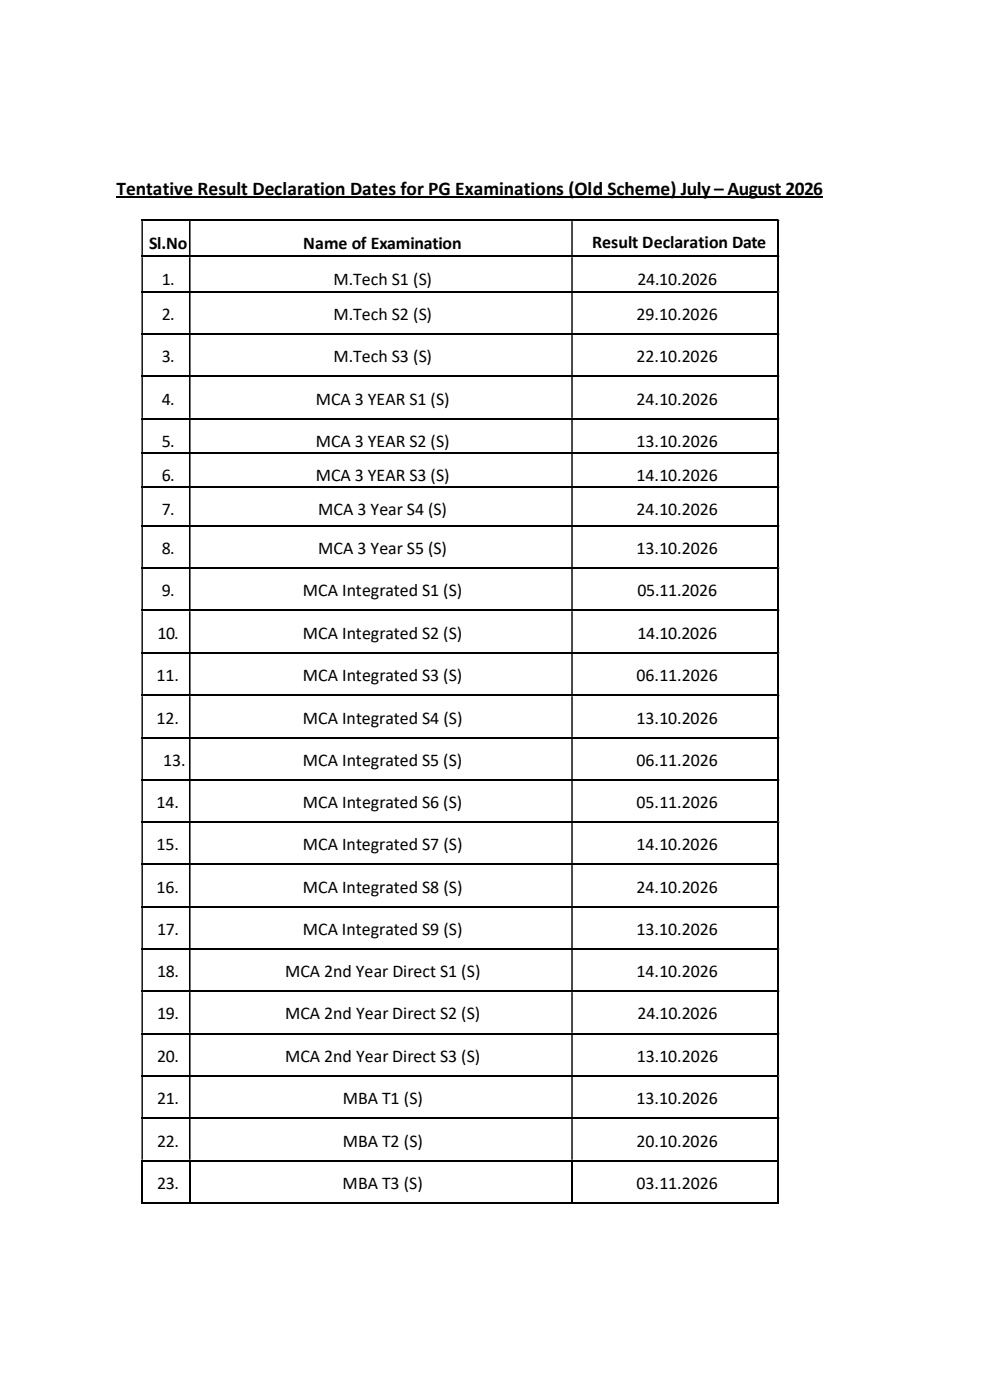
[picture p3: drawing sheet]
<svg xmlns="http://www.w3.org/2000/svg" width="210mm" height="297mm" viewBox="0 0 210 297" stroke-linecap="round" stroke-linejoin="round" font-family="sans-serif">
<defs><g id="words">
<text font-size="4.1" x="24.7" y="41.3">Tentative Result Declaration Dates for PG Examinations (Old Scheme) July – August 2026</text>
<g font-size="3.8">
<text x="31.6" y="52.8">Sl.No</text>
<text x="64.3" y="52.8">Name of Examination</text>
<text x="125.6" y="52.7">Result Declaration Date</text>
<text x="34.3" y="60.4">1.</text>
<text x="70.7" y="60.4">M.Tech S1 (S)</text>
<text x="135.2" y="60.4">24.10.2026</text>
<text x="34.3" y="67.9">2.</text>
<text x="70.7" y="67.9">M.Tech S2 (S)</text>
<text x="135.1" y="67.9">29.10.2026</text>
<text x="34.3" y="76.9">3.</text>
<text x="70.7" y="76.9">M.Tech S3 (S)</text>
<text x="135.1" y="76.9">22.10.2026</text>
<text x="34.3" y="85.9">4.</text>
<text x="67" y="85.9">MCA 3 YEAR S1 (S)</text>
<text x="135" y="85.9">24.10.2026</text>
<text x="34.3" y="94.9">5.</text>
<text x="67" y="94.8">MCA 3 YEAR S2 (S)</text>
<text x="135" y="94.9">13.10.2026</text>
<text x="34.3" y="102.1">6.</text>
<text x="67" y="102">MCA 3 YEAR S3 (S)</text>
<text x="135" y="102.1">14.10.2026</text>
<text x="34.3" y="109.3">7.</text>
<text x="67.5" y="109.3">MCA 3 Year S4 (S)</text>
<text x="135" y="109.3">24.10.2026</text>
<text x="34.3" y="117.6">8.</text>
<text x="67.5" y="117.5">MCA 3 Year S5 (S)</text>
<text x="135" y="117.6">13.10.2026</text>
<text x="34.3" y="126.5">9.</text>
<text x="64.3" y="126.5">MCA Integrated S1 (S)</text>
<text x="135.2" y="126.5">05.11.2026</text>
<text x="33.4" y="135.6">10.</text>
<text x="64.3" y="135.5">MCA Integrated S2 (S)</text>
<text x="135.2" y="135.6">14.10.2026</text>
<text x="33.2" y="144.6">11.</text>
<text x="64.3" y="144.5">MCA Integrated S3 (S)</text>
<text x="135" y="144.6">06.11.2026</text>
<text x="33.2" y="153.5">12.</text>
<text x="64.3" y="153.5">MCA Integrated S4 (S)</text>
<text x="135.1" y="153.5">13.10.2026</text>
<text x="34.6" y="162.5">13.</text>
<text x="64.3" y="162.5">MCA Integrated S5 (S)</text>
<text x="135" y="162.5">06.11.2026</text>
<text x="33.2" y="171.4">14.</text>
<text x="64.3" y="171.4">MCA Integrated S6 (S)</text>
<text x="135" y="171.4">05.11.2026</text>
<text x="33.2" y="180.4">15.</text>
<text x="64.3" y="180.4">MCA Integrated S7 (S)</text>
<text x="135.1" y="180.4">14.10.2026</text>
<text x="33.2" y="189.4">16.</text>
<text x="64.3" y="189.4">MCA Integrated S8 (S)</text>
<text x="135.1" y="189.4">24.10.2026</text>
<text x="33.3" y="198.4">17.</text>
<text x="64.3" y="198.4">MCA Integrated S9 (S)</text>
<text x="135" y="198.4">13.10.2026</text>
<text x="33.3" y="207.3">18.</text>
<text x="60.5" y="207.3">MCA 2nd Year Direct S1 (S)</text>
<text x="135" y="207.3">14.10.2026</text>
<text x="33.3" y="216.3">19.</text>
<text x="60.5" y="216.3">MCA 2nd Year Direct S2 (S)</text>
<text x="135.3" y="216.3">24.10.2026</text>
<text x="33.3" y="225.3">20.</text>
<text x="60.5" y="225.3">MCA 2nd Year Direct S3 (S)</text>
<text x="135.1" y="225.3">13.10.2026</text>
<text x="33.3" y="234.3">21.</text>
<text x="72.7" y="234.3">MBA T1 (S)</text>
<text x="135" y="234.3">13.10.2026</text>
<text x="33.3" y="243.2">22.</text>
<text x="72.7" y="243.2">MBA T2 (S)</text>
<text x="135" y="243.2">20.10.2026</text>
<text x="33.3" y="252.2">23.</text>
<text x="72.7" y="252.2">MBA T3 (S)</text>
<text x="135" y="252.2">03.11.2026</text>
</g>
</g></defs>
<path d="M24.7 41.9h149.8M30 79.8h135M30 138.5h135M30 183.4h135M30 228.3h135M30.2 246.4v9M121.3 246.4v9" fill="none" stroke="#000" stroke-width=".3"/>
<g fill="none" stroke="#000" stroke-width=".34">
<path d="M30 46.7h135M30 54.4h135M165.1 46.9v7.3M165.1 54.6v7.2M30 61.9h135M30 70.9h135M165.1 62.1v8.6M165.1 71.1v8.6M165.1 80v8.6M30 88.8h135M30 96.1h135M165.1 89v6.9"/>
<path d="M165.1 96.2v6.9M30 103.3h135M30 111.5h135M165.1 103.5v7.9M165.1 111.7v8.7M30 120.5h135M30 129.5h135M165.1 120.7v8.6M165.1 129.7v8.7M165.1 138.7v8.7M30 147.5h135M30 156.5h135"/>
<path d="M165.1 147.7v8.6M165.1 156.7v8.6M30 165.4h135M30 174.4h135M165.1 165.6v8.6M165.1 174.6v8.6M30 192.4h135M165.1 183.5v8.7M165.1 192.5v8.7M30 201.3h135M30 210.3h135M30 219.3h135"/>
<path d="M165.1 201.5v8.6M165.1 210.5v8.6M165.1 219.5v8.6M30 237.2h135M165.1 228.4v8.7M165.1 237.4v8.6M30 246.2h135M30 255.2h10.1M40.3 246.4v9M40.4 255.2h80.8M121.5 255.2h43.5M165.1 246.4v9"/>
</g>
<g fill="#000">
<path d="M165 46.6h.3v.3h-.3zM30 46.9h.3v7.3h-.3zM40.1 46.9h.3v7.3h-.3zM121.2 46.9h.3v7.3h-.3z" fill-rule="evenodd"/>
<path d="M165 54.2h.3v.4h-.3zM30 54.6h.3v7.2h-.3zM40.1 54.6h.3v7.2h-.3zM121.2 54.6h.3v7.2h-.3z" fill-rule="evenodd"/>
<path d="M165 61.8h.3v.3h-.3zM30 62.1h.3v8.6h-.3zM40.1 62.1h.3v8.6h-.3zM121.2 62.1h.3v8.6h-.3z" fill-rule="evenodd"/>
<path d="M165 70.7h.3v.4h-.3zM30 71.1h.3v8.6h-.3zM40.1 71.1h.3v8.6h-.3zM121.2 71.1h.3v8.6h-.3z" fill-rule="evenodd"/>
<path d="M165 79.7h.3v.3h-.3zM30 80h.3v8.6h-.3zM40.1 80h.3v8.6h-.3zM121.2 80h.3v8.6h-.3z" fill-rule="evenodd"/>
<path d="M165 88.6h.3v.4h-.3zM30 89h.3v6.9h-.3zM40.1 89h.3v6.9h-.3zM121.2 89h.3v6.9h-.3z" fill-rule="evenodd"/>
<path d="M165 95.9h.3v.3h-.3zM30 96.2h.3v6.9h-.3zM40.1 96.2h.3v6.9h-.3zM121.2 96.2h.3v6.9h-.3z" fill-rule="evenodd"/>
<path d="M165 103.1h.3v.4h-.3zM30 103.5h.3v7.9h-.3zM40.1 103.5h.3v7.9h-.3zM121.2 103.5h.3v7.9h-.3z" fill-rule="evenodd"/>
<path d="M165 111.4h.3v.3h-.3zM30 111.7h.3v8.7h-.3zM40.1 111.7h.3v8.7h-.3zM121.2 111.7h.3v8.7h-.3z" fill-rule="evenodd"/>
<path d="M165 120.4h.3v.3h-.3zM30 120.7h.3v8.6h-.3zM40.1 120.7h.3v8.6h-.3zM121.2 120.7h.3v8.6h-.3z" fill-rule="evenodd"/>
<path d="M165 129.3h.3v.4h-.3zM30 129.7h.3v8.7h-.3zM40.1 129.7h.3v8.7h-.3zM121.2 129.7h.3v8.7h-.3z" fill-rule="evenodd"/>
<path d="M165 138.4h.3v.3h-.3zM30 138.7h.3v8.7h-.3zM40.1 138.7h.3v8.7h-.3zM121.2 138.7h.3v8.7h-.3z" fill-rule="evenodd"/>
<path d="M165 147.4h.3v.3h-.3zM30 147.7h.3v8.6h-.3zM40.1 147.7h.3v8.6h-.3zM121.2 147.7h.3v8.6h-.3z" fill-rule="evenodd"/>
<path d="M165 156.3h.3v.4h-.3zM30 156.7h.3v8.6h-.3zM40.1 156.7h.3v8.6h-.3zM121.2 156.7h.3v8.6h-.3z" fill-rule="evenodd"/>
<path d="M165 165.3h.3v.3h-.3zM30 165.6h.3v8.6h-.3zM40.1 165.6h.3v8.6h-.3zM121.2 165.6h.3v8.6h-.3z" fill-rule="evenodd"/>
<path d="M165 174.2h.3v.4h-.3zM30 174.6h.3v8.6h-.3zM40.1 174.6h.3v8.6h-.3zM121.2 174.6h.3v8.6h-.3z" fill-rule="evenodd"/>
<path d="M165 183.2h.3v.3h-.3zM30 183.5h.3v8.7h-.3zM40.1 183.5h.3v8.7h-.3zM121.2 183.5h.3v8.7h-.3z" fill-rule="evenodd"/>
<path d="M165 192.2h.3v.3h-.3zM30 192.5h.3v8.7h-.3zM40.1 192.5h.3v8.7h-.3zM121.2 192.5h.3v8.7h-.3z" fill-rule="evenodd"/>
<path d="M165 201.2h.3v.3h-.3zM30 201.5h.3v8.6h-.3zM40.1 201.5h.3v8.6h-.3zM121.2 201.5h.3v8.6h-.3z" fill-rule="evenodd"/>
<path d="M165 210.1h.3v.4h-.3zM30 210.5h.3v8.6h-.3zM40.1 210.5h.3v8.6h-.3zM121.2 210.5h.3v8.6h-.3z" fill-rule="evenodd"/>
<path d="M165 219.1h.3v.4h-.3zM30 219.5h.3v8.6h-.3zM40.1 219.5h.3v8.6h-.3zM121.2 219.5h.3v8.6h-.3z" fill-rule="evenodd"/>
<path d="M165 228.1h.3v.3h-.3zM30 228.4h.3v8.7h-.3zM40.1 228.4h.3v8.7h-.3zM121.2 228.4h.3v8.7h-.3z" fill-rule="evenodd"/>
<path d="M165 237.1h.3v.3h-.3zM30 237.4h.3v8.6h-.3zM40.1 237.4h.3v8.6h-.3zM121.2 237.4h.3v8.6h-.3z" fill-rule="evenodd"/>
</g>
<path d="M165 246h.3v.4h-.3zM165 255.1h.3v.3h-.3z" fill="#000"/>
<use href="#words"/>
</svg>
